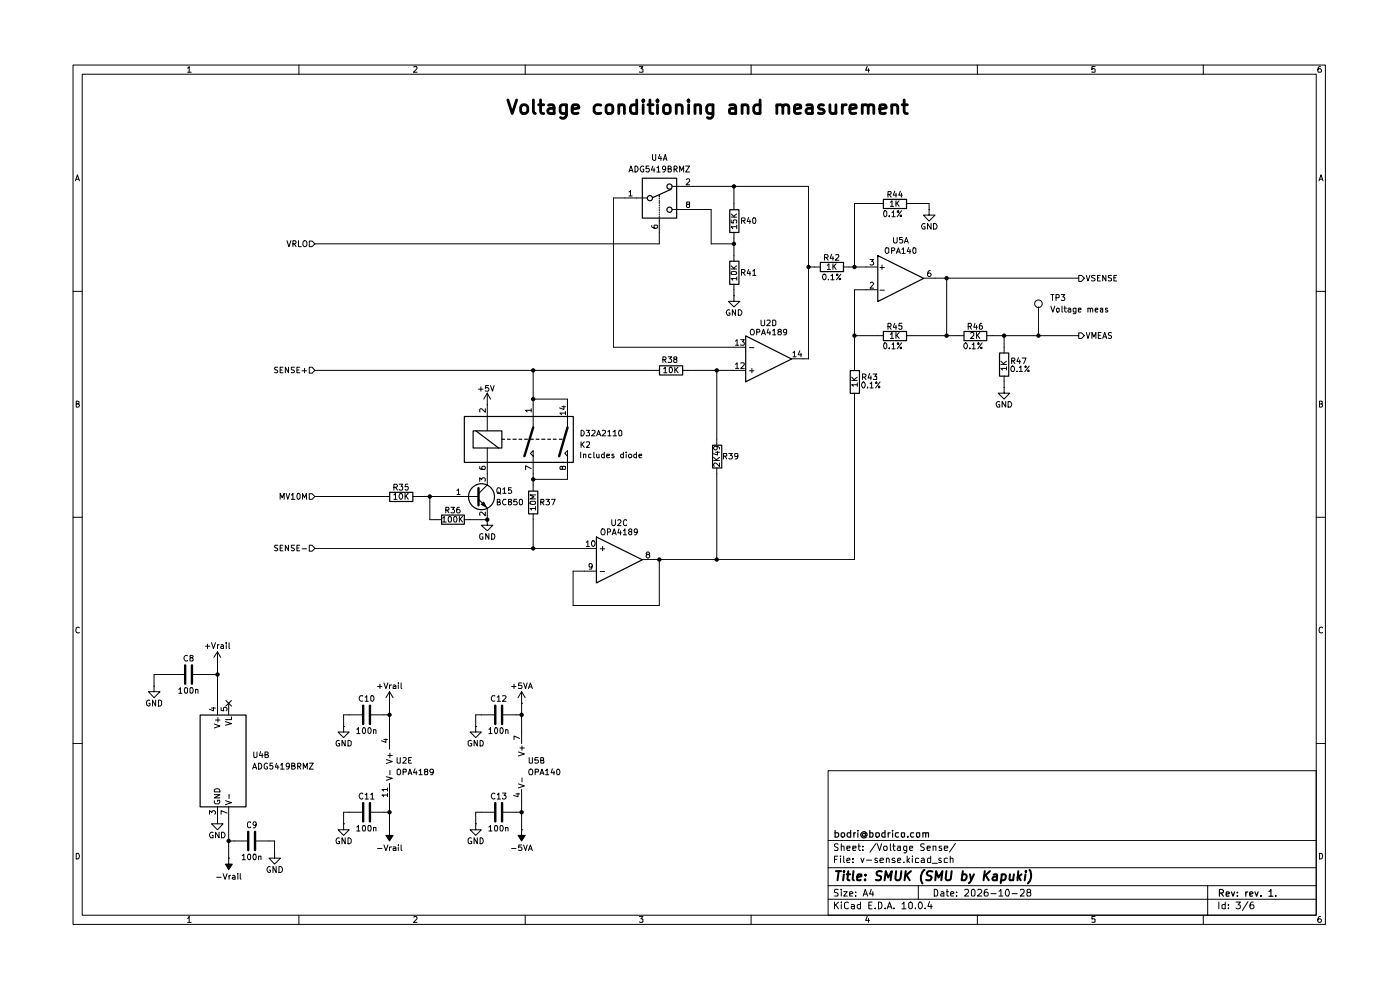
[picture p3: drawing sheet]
<svg xmlns="http://www.w3.org/2000/svg" width="297mm" height="210mm" viewBox="0 0 297 210" stroke-linecap="round" stroke-linejoin="round" font-family="sans-serif">
<g fill="none" stroke="#000" stroke-width=".21">
<path d="M15.5 13.8h265.7v182.3h-265.7zM17.4 15.7h261.8v178.4h-261.8zM39.8 14.5l.3-.4v1.2M39.8 15.3h.8M63.4 13.8v1.9M87.8 14.2l.6-.1 .1 .4-.8 .8h.8M111.4 13.8v1.9M135.6 14.1h.8l-.4 .5 .4 .1v.5h-.8M159.3 13.8v1.9M184 14.1l-.4 .8h.9M184.2 14.6v.7M207.3 13.8v1.9"/>
<path d="M232.3 14.1h-.7v.6l.2-.1 .5 .1-.1 .6-.6-.1M255.3 13.8v1.9M280.2 14.1l-.5 .1a.94 .94 0 0 0 0 1.1h.5l.1-.1v-.4l-.2-.2h-.3l-.2 .2M16 38.4l.4-1.3 .4 1.3M16.2 38h.6M142.6 39.5h4.6M145.6 38.1l.2-.2h.3l.2 .2v.3l-.8 .8h.8M279.8 38.4l.4-1.3 .5 1.3M279.9 38h.6M132.6 42h4.6M133.4 40.7l.4-.3v1.2M133.4 41.6h.7"/>
<path d="M138.3 47.8v.3a.93 .93 0 0 0 1.1 .2v-.5l-.5-.1-.1 .6 .1 .1M139.9 41.5v.2M139.9 42v.2M139.9 42.5v.3M139.9 42.9v.3M139.9 43.4v.3M139.9 43.9v.3M139.9 44.4v.3M139.9 45v.1M139.9 45.4v.2M139.9 45.9v.2M139.9 46.4v2.9"/>
<path d="M142.6 44.4h4.6M145.9 43.3l-.3-.2 .1-.3h.5l.1 .5h-.4a.35 .35 0 0 0-.3 .4 .35 .35 0 0 0 .3 .3l.4-.1v-.5l-.2-.1M155.7 43.2v1.2M155.7 49.3v1.2M155.7 54.2v1.2M183.7 56.6h2.5M184.6 55h.7l-.4 .5 .4 .2-.1 .4h-.6M186.2 43.2h1.2M186.7 56.7h.9M187.1 56.2v.9M192.3 43.2h1.2M195.9 59h2.5"/>
<path d="M197.1 44.4v1.2h-1.2l1.2 1.3 1.3-1.3h-1.3M197.1 44.4h.1M197.4 57.4a.72 .72 0 0 0-.6 .5 .72 .72 0 0 0 .2 .8h.3l.2-.3-.1-.4-.4-.1-.2 .3M15.5 61.8h1.9M155.7 60.3v1.2M183.7 61.5h2.5M184.7 60l.4-.1 .2 .3-.7 .9h.7M186.7 61.5h.9M279.2 61.8h2M16.2 85.7l.6-.1v-.4l-.6-.1v1.3h.4l.2-.5-.3-.2M279.9 85.7l.6-.1v-.4l-.6-.1v1.3l.6-.1 .1-.4-.3-.2M15.5 109.7h1.9"/>
<path d="M279.2 109.7h2M16.8 133.2l-.2-.2a.65 .65 0 0 0-.5 .6 .65 .65 0 0 0 .5 .7l.2-.1M280.6 133.2l-.3-.2a.65 .65 0 0 0-.5 .6 .65 .65 0 0 0 .5 .7l.3-.1M15.5 157.7h1.9M72.9 154.1v1.2h-1.2l1.2 1.2 1.2-1.2h-1.2M72.9 154.1h.1M74.1 151.6h2.7M78.7 151.6h2.7M81.4 156.9h.8M81.9 156.7v.8l-1-.4M82.6 149.2h.1M82.6 146.7l-.7 1.3"/>
<path d="M82.6 146.7l.8 1.3M82.6 146.7v2.5M82.6 155.3v3.6M82.7 159.8v.9M100.9 154.1v1.2h-1.2l1.2 1.2 1.2-1.2h-1.2M100.9 154.1h.1M102.1 151.6h2.7M106.8 151.6h2.7M110 159.5l1.2 .4-1.2 .5M110.2 156.6l-1.2-.5v.8M110.3 158.7h.9M110.7 149.2h.1"/>
<path d="M110.7 146.7l-.8 1.3M110.7 146.7l.7 1.3M110.7 146.7v2.5M110.7 155.3v2.4M110.7 158.2v1M279.2 157.7h2M72.9 174.7v1.3h-1.2l1.2 1.2 1.2-1.2h-1.2M72.9 174.7h.1M74.1 172.3h2.7M78.7 172.3h2.7M82 161.1l1.2 .4-1.2 .5M82 164.8l1.2 .3-1.2 .4"/>
<path d="M82.2 168.7h-1.2l.4 .3M82.2 167.5h-1.2l.4 .3M82.2 167.1v.7M82.2 168.3v.7M82.3 160.3h.9M82.6 176v1.2h.8l-.8 1.2-.7-1.2h.7M82.6 176h.1M82.6 166.2v3.7M82.7 163.4v.9M100.9 174.7v1.3h-1.2l1.2 1.2 1.2-1.2h-1.2M100.9 174.7h.1M102.1 172.3h2.7"/>
<path d="M106.8 172.3h2.7M109.5 168.4h.7M109.9 168.2v.8l-.9-.3M110 166.3l1.2 .4-1.2 .4M110.7 176v1.2h-.8l.8 1.2 .7-1.2h-.7M110.7 176h.1M110.7 167.5v2.4M110.7 165v.9M175.7 163.5h103.5v30.6h-103.5zM175.7 178.3h103.5M177.8 179.1l-.5-.1-.3 .2v.3l.8 .5-.3 .4-.5-.1M178.5 179.6l.5-.1 .1 .9"/>
<path d="M178.5 179v1.4M179.7 179.9l.6-.1v-.3h-.6v.2v.6h.6M180.9 179.9l.7-.1-.1-.3h-.6v.8h.6M182 179.5h.5M182.2 179v1.2l.3 .2M183 179.5v.2M185.8 178.9l-1.2 1.9M186.1 179l.5 1.4 .4-1.4M187.5 179.6l.6-.1v.8a.45 .45 0 0 1-.7-.1zM188.9 179v1.3l.2 .1M189.4 179.5h.5M189.6 179v1.2l.3 .2"/>
<path d="M190.4 179.5h.6v.9M191 179.8h-.4l-.3 .3 .3 .3 .4-.1M193 179.9l.6-.1-.1-.3h-.5v.2v.6h.5M196.1 179.1l-.5-.1-.3 .2v.3l.8 .5-.3 .4-.5-.1M196.7 179.9l.7-.1-.1-.3h-.5l-.1 .2 .1 .6h.5M197.9 179.6l.6-.1v.9M197.9 179.5v.9M199.7 179.5h-.4l-.1 .2 .2 .2 .3 .1v.3h-.5M200.3 179.9l.8-.1-.1-.3h-.6l-.1 .2 .1 .6h.6M202.7 178.9l-1.3 1.9M16.2 181a.66 .66 0 0 1 .6 .4 .66 .66 0 0 1-.2 .8h-.4zM39.8 194.8l.3-.4v1.3"/>
<path d="M39.8 195.7h.8M63.4 194.1v2M87.8 194.6l.4-.2 .3 .4-.8 .9h.8M111.4 194.1v2M135.6 194.4h.8l-.4 .5 .4 .1v.6h-.8M159.3 194.1v2M175.7 190.8h103.5M175.7 187.9h103.5M175.7 184.1h103.5M177 191.3v1.5M177 182.3h.5M177.3 191.9l.6 .9"/>
<path d="M177.7 181.6h-.7v1.4M177.8 188.7h-.7v.6a.53 .53 0 0 1 .6 .2 .53 .53 0 0 1 0 .6h-.7M177.9 191.3l-.9 .9M178.3 181.6v.1M178.3 182v1M178.5 191.3v.2M178.5 188.6v.2M178.5 189.1v1M178.5 191.9v.9M179 189.1h.7l-.7 1h.7M179 181.6v1.2l.2 .2M179.7 182.5l.6-.1-.1-.4-.5 .1v.7v.2h.6"/>
<path d="M180 191.5l-.4-.2-.4 .4v.9l.4 .2 .4-.2M180.3 189.7l.6-.2-.1-.3h-.5v.9h.5M180.6 191.9h.4l.3 .1v.8M180.9 182.9v.1M180.9 182.1v.2M181.3 192.2l-.7 .1v.4h.7M181.5 190v.1M181.5 189.2v.1M182.5 191.9h-.4l-.2 .2v.4l.2 .3 .4-.1M182.5 191.3v1.5M182.6 182l.4 1 .3-1M183 180.3v.1"/>
<path d="M183.1 190.1l.5-1.5 .5 1.5M183.2 189.7h.7M183.8 182.5h1.1M184 194.4l-.4 .8h.9M184.2 194.8v.9M184.3 192h.5M184.8 188.6l-.3 1.1h.8M185 191.3h-.7v1.5h.7M185.2 189.1v1M185.7 192.6v.2M186.1 182.1l-.3-.1-.2 .3 .2 .2 .4 .2-.1 .3h-.5M186.3 191.3l.7 .2v1.1l-.3 .2h-.4z"/>
<path d="M186.7 182.5l.7-.1v-.3l-.5-.1-.2 .3 .1 .7h.6M187.8 192.6v.2M188 182.2l.2-.2 .3 .1 .1 .9M188 182v1M188.2 192.8l.5-1.5 .5 1.5M188.4 192.4h.7M189.7 192.6v.2M189.8 182.1a.36 .36 0 0 0-.6 .2l.7 .4-.1 .3h-.6M190.4 182.5l.7-.1-.2-.4-.4 .1-.1 .7 .1 .2h.5M191.3 191.8l.5-.5v1.5M191.3 192.8h.9M191.8 182.9v.1"/>
<path d="M192.4 180.3h-.6v-.8h.6v1.1l-.3 .3-.3-.1M192.4 181.6v1.4M192.5 182.5l.5 .5M192.8 191.6l.3-.3 .4 .3v.9l-.3 .3-.4-.3zM193 182l-.6 .6M193.5 181.6v.1M193.5 182v1M194.2 192.6v.2M194.8 187.9v2.9M194.9 182.1l-.4-.1-.3 .2v.7l.7 .1M195 191.4l.2-.1a.76 .76 0 0 1 .5 .8 .76 .76 0 0 1-.5 .7 .97 .97 0 0 1-.2-1.4zM195.5 182.1l.4-.1 .2 .3v.7h-.6l-.1-.4 .7-.2"/>
<path d="M196.3 192.6v.2M197.2 191.3l-.4 1h1M197.4 181.6v1.4h-.6v-.8l.2-.2 .4 .1M197.5 191.9v.9M197.8 183.1h1.1M198.2 188.6a.8 .8 0 0 1 .8 .6 .8 .8 0 0 1-.3 .9h-.5zM199.6 189.2l.4-.1 .2 .2v.8h-.6v-.4l.6-.2M199.6 182.1l-.3-.1-.2 .3 .2 .2 .4 .2-.1 .3h-.5M200.7 189.1h.5M200.9 188.6v1.3l.1 .2h.2M201 182.1l-.4-.1-.3 .2v.7l.7 .1M201.6 182.2l.2-.2 .4 .1v.9"/>
<path d="M201.6 181.6v1.4M201.7 189.7l.7-.2-.2-.4h-.4l-.1 .2v.6l.1 .2h.5M202.9 190v.1M202.9 189.2v.1M204.6 188.8l.6-.2 .3 .4-.1 .3-.8 .8h.9M206.2 188.8l.3-.2 .3 .4v.8l-.1 .3h-.5l-.1-.3zM207.3 194.1v2M207.4 188.8l.2-.2h.3l.4 .5-.1 .2-.9 .8h1M209.5 188.6l-.5 .2-.2 1 .2 .3 .5-.1v-.7l-.5-.1-.2 .3M210.2 189.6h1.1M211.9 189.1l.4-.5v1.5M211.9 190.1h.9"/>
<path d="M213.6 188.6a.89 .89 0 0 1 .3 1.5h-.4l-.2-.5 .1-.6zM214.7 189.6h1.1M216.5 188.8l.2-.2 .5 .1 .1 .6-.9 .8h.9M218.1 189.3l-.3-.3 .1-.3h.6l.2 .3-.1 .1-.7 .2-.1 .3 .1 .5h.6l.2-.5-.3-.3M232.3 194.4h-.7v.6h.7v.6h-.7M255.3 194.1v2M256.2 187.9v6.2M258.6 191.3v1.5M259.9 191.9h-.7v.7l.3 .2 .4-.1M259.9 191.3v1.5M260.6 192.6v.2M260.6 191.9v.1"/>
<path d="M262.2 191.3h.9l-.5 .6 .5 .1v.5a.59 .59 0 0 1-.9 .1M264.7 191.3l-1.1 1.8M265.9 191.3l-.6 .2a1.02 1.02 0 0 0 .1 1.3l.5-.1 .1-.2v-.3l-.1-.3h-.6l-.1 .3M279.9 181a.66 .66 0 0 1 .7 .4 .66 .66 0 0 1-.3 .8h-.4zM280.2 194.4a.72 .72 0 0 0-.6 .5 .72 .72 0 0 0 .2 .8l.4-.1a.42 .42 0 0 0 0-.6 .42 .42 0 0 0-.5 0l-.1 .2"/>
</g>
<g fill="none" stroke="#000" stroke-width=".25">
<path d="M136.3 37.8h7.2v8.5h-7.2zM142.4 40.2l-4 1.7M154.8 44.5h2v4.8h-2zM154.8 55.4h2v4.9h-2zM186.2 54.2l9.8 4.9-9.8 4.9zM187.4 42.3h4.9v1.9h-4.9zM177.2 176.7h.6l.1 .6a.52 .52 0 0 1-.7 .2M177.2 176.1v1.5M178.5 176.7h.5l.2 .2v.4l-.3 .3h-.2l-.3-.3zM180.5 176.7h-.6l-.2 .6a.52 .52 0 0 0 .8 .2M180.5 176.1v1.5M181.1 176.7v.9"/>
<path d="M181.5 176.7h-.3l-.1 .2M182 176.1v.1M182 176.7v.9M183.6 176.9l-.3-.2-.2 .1a.36 .36 0 0 0 0 .5 .36 .36 0 0 0 .5 0M183.6 176.7v.6h.3v-.5l-.3-.3h-.6l-.3 .3a.69 .69 0 0 0 .2 .8 .69 .69 0 0 0 .9 0M184.5 176.7h.6l.1 .2-.1 .6h-.6M184.5 176.1v1.5M185.8 176.7h.6l.2 .6a.45 .45 0 0 1-.8 .1zM187.7 176.7h-.5l-.1 .2v.4l.2 .3 .4-.1M187.7 176.1v1.5M188.4 176.7v.9M188.8 176.7h-.2l-.2 .2"/>
<path d="M189.4 176.1v.1M189.4 176.7v.9M190.6 176.7h-.5l-.2 .2v.4l.3 .3 .4-.1M191.2 176.7h.7l-.1 .8-.3 .1-.3-.2zM192.6 177.4v.2M193.8 176.7h-.5l-.1 .2v.4l.2 .3 .4-.1M194.4 176.7h.7l-.1 .8-.3 .1-.3-.2zM195.8 176.7h.5l.1 .9M195.8 176.7v.9M196.4 176.8l.1-.1h.5v.9M258.7 189.4h.8v-.5l-.2-.2h-.6v1.4M259 189.4l.5 .7"/>
<path d="M260.1 189.7l.7-.2-.1-.2h-.6v.7h.6M261.2 189.2l.4 .9 .3-.9M262.5 190v.1M262.5 189.3v.1M264.3 189.2v.9M264.7 189.2l-.4 .2M265.1 189.7l.7-.2-.1-.2h-.6v.7h.6M266.2 189.2l.4 .9 .3-.9M267.5 190v.1M269.2 189.1l.4-.4v1.4M269.2 190.1h.8M270.6 190v.1"/>
<circle cx="142" cy="39.6" r=".55"/>
<circle cx="137.9" cy="42" r=".55"/>
<circle cx="142" cy="44.5" r=".55"/>
</g>
<g fill="none" stroke="#000" stroke-width=".42">
<path d="M177.3 184.8h1.1M177.9 184.8l-.2 1.9M179 185.5l-.1 1.2M179.1 184.8l-.2 .1 .1 .1 .1-.2-.1 .2M179.6 185.5h.8M180 184.8l-.2 1.7 .4 .2M181.1 184.8l-.2 1.7 .2 .2M181.8 186.1l.9-.2v-.4h-.5l-.3 .2-.1 .9h.8M183.5 186.6v.1M183.6 185.5v.2M187.1 184.9a.79 .79 0 0 0-1.1 .2l.1 .5 .7 .3 .1 .4-.1 .3-.3 .1-.7-.1M187.7 186.7l.2-1.9 .5 1.3 .8-1.3-.3 1.9"/>
<path d="M190.1 184.8l-.2 1.5 .4 .4a.63 .63 0 0 0 .7-.4l.2-1.5M192.1 184.8l-.2 1.9M192.3 185.6l.7 1.1M193.2 184.8l-1.2 1.1M196.1 184.5a2.33 2.33 0 0 0-.5 2.8l.1 .1M197.8 184.9a.86 .86 0 0 0-1.2 .2l.1 .4 .8 .4 .2 .2-.2 .5-.3 .1-.7-.1M198.4 186.7l.2-1.9 .5 1.3 .8-1.3-.2 1.9M200.8 184.8l-.2 1.5 .4 .4 .6-.1 .3-1.8M204.2 185.5a.6 .6 0 0 1 .9 .3l-.1 .5a.62 .62 0 0 1-.9 .3M204.3 184.8l-.3 1.9M205.8 185.5l.2 1.2M206.6 185.5l-.6 1.2-.5 .6"/>
<path d="M208.9 184.8l-.2 1.9M209.1 185.6l.7 1.1M210 184.8l-1.2 1.1M210.8 185.5h.7v1.2M211.5 185.9l-.8 .2-.2 .4 .3 .2 .7-.1M212.5 185.5a.6 .6 0 0 1 .9 .3l-.2 .8-.3 .1-.5-.1M212.6 185.5l-.3 1.8M214.2 185.5v1.1l.5 .1 .2-.1M215.1 185.5l-.2 1.2M216 184.8l-.1 1.9M216.1 186l.4 .7M216.7 185.5l-.8 .6"/>
<path d="M217.5 185.5l-.1 1.2M217.6 184.8v.2M218.4 184.5a2.24 2.24 0 0 1-.3 2.9"/>
</g>
<path d="M82.6 176v1.2h.8l-.8 1.2-.7-1.2h.7zM110.7 176v1.2h.7l-.7 1.2-.8-1.2h.8z" fill="#000"/>
<path d="M77 149.7v3.9M78.5 149.7v3.9M105.1 149.7v3.9M106.5 149.7v3.9M77 170.3v3.9M78.5 170.3v3.9M105.1 170.3v3.9M106.5 170.3v3.9" fill="none" stroke="#000" stroke-width=".51"/>
<path d="M65.6 51.1h.6l.6 .6-.6 .6h-.6z" fill="#fff"/>
<g fill="none" stroke="#000" stroke-width=".21">
<path d="M60.9 51.1l.4 1.2 .4-1.2M62.1 51.7l.6-.1v-.5h-.6v1.2M62.4 51.7l.4 .6M63.3 51.1v1.2h.6M64.3 51.2l.3-.1 .4 .1 .1 .7-.3 .4-.5-.1zM65.6 51.1h.6l.6 .6-.6 .6h-.6zM172.8 56.6h1.2M178.9 56.6h1.2M181.3 77.3v1.3M186.2 71.2h1.2M192.3 71.2h1.2M181.3 83.4v1.3"/>
<path d="M124 116.3h2.5M124.4 115.1l.3-.4v1.2M124.4 115.9h.6M125.6 114.7a.61 .61 0 0 1 .7 .5 .61 .61 0 0 1-.4 .7 .75 .75 0 0 1-.3-1.2zM127.3 116.4h1M127.8 115.9v.9M136.2 118.7h2.5M137.3 117.6l-.2-.3 .2-.2h.3l.2 .3-.7 .5v.2l.2 .3h.3l.2-.3v-.2l-.2-.3M124 121.2h2.5M125.6 120.1l-.2 .2-.4-.1v-.6l.4-.1 .2 .3-.1 .8-.5 .1M127.3 121.2h1"/>
</g>
<path d="M174 55.7h4.9v1.9h-4.9zM180.4 78.6h1.9v4.8h-1.9zM187.4 70.3h4.9v2h-4.9zM126.5 113.9l9.8 4.8-9.8 5z" fill="none" stroke="#000" stroke-width=".25"/>
<path d="M228.9 70.6h.5l.6 .6-.6 .6h-.5z" fill="#fff"/>
<path d="M228.9 70.6h.5l.6 .6-.6 .6h-.5zM230.5 70.5l.3 1.3 .4-1.3M231.6 71.8v-1.3l.5 1 .4-1v1.3M233 71.1h.4M233.6 70.5h-.6v1.3h.6M233.9 71.8l.5-1.3 .4 1.3M234.1 71.5h.6M235.8 70.6l-.4-.1-.3 .3 .1 .3 .6 .2v.3l-.2 .2-.5-.1" fill="none" stroke="#000" stroke-width=".21"/>
<path d="M228.9 58.4h.5l.6 .6-.6 .7h-.5z" fill="#fff"/>
<g fill="none" stroke="#000" stroke-width=".21">
<path d="M228.9 58.4h.5l.6 .6-.6 .7h-.5zM230.5 58.4l.3 1.2 .4-1.2M232.3 58.4h-.6l-.1 .2 .1 .3 .5 .2v.4h-.6M232.8 58.9h.4M233.4 58.4h-.6v1.2h.6M234.6 58.4v1.2l-.7-1.2v1.2M235.8 58.4h-.6l-.1 .2 .1 .3 .6 .2v.4h-.7M236.3 58.9h.4M236.9 58.4h-.6v1.2h.6M138.7 78.6h1.2M144.8 78.6h1.2M155.7 62.7v1.2h1.3l-1.3 1.2-1.2-1.2h1.2"/>
<path d="M155.7 62.7h.1M155.7 78.6h2.5M155.7 73.7h2.5M156 77.3l.4-.3v1.1M156 72.4l.4-.4v1.2M156 78.1h.7M156 73.2h.7M157.1 77h.6l.2 .1-.1 .4-.7 .6h.8M157.1 72h.8l-.4 .5 .4 .2v.4l-.2 .1-.6-.1M159 78.7h.9M159 73.7h.9M159.5 78.1v1"/>
<path d="M167.9 76.1h2.4M168.2 74.8l.4-.3v1.2M168.2 75.7h.7M169.7 74.4l-.4 .9h.8M169.9 74.9v.8M203.2 71.2h1.3M209.3 71.2h1.3M213 73.7v1.1M213 79.8v1.1M220.3 65.1v2.5M101.8 99v.4l.2 .2h.9v-.6h-.6l-.1 .4 .2 .2M103 86.7v.8l-.9-.8-.3 .2 .1 .5"/>
<path d="M103.4 85.8h.1M103.4 83.4l-.8 1.3M103.4 83.4l.7 1.3M103.4 83.4v8M103.4 95v7.9l-1.9 1.8M112.7 87h-1.2l.3 .4M112.7 99.4l-1.2-.6v.8M112.7 86.7v.7M113.1 96.8l-.6-.6 .6-.6v4.9M113.1 85.8v4.9M119.2 86.3h.8M119.3 99.1l.2-.2 .5 .1-.1 .6h-.4l-.2-.2v-.4h-.4v.6h.3l.1-.2"/>
<path d="M119.6 86.1v.8l-.9-.4M120 87.6h-1.2l.3 .4M120 87.3v.7M120.4 96.8l-.6-.6 .6-.6v4.9M120.4 85.8v4.9M152.1 93.1v1.3M152.1 99.2v1.3M213 82.2v1.2h1.2l-1.2 1.3-1.3-1.3h1.3M213 82.2h.1M81.4 105.3h1.2M87.5 105.3h1.2M92.4 110.2h1.2"/>
<path d="M96 105.3h5.5M96.9 104.1l.4-.4v1.2M96.9 104.9h.7M98.5 110.2h1.2M101.5 105.9l1.9 1.9v2.4M101.8 102.1v-.8l.4 .5 .1-.4h.6v.7M102.6 106.5l.5 1-1-.5zM103 108.6v.8l-.9-.8-.3 .2 .1 .5M103.4 110.2v1.2h1.2l-1.2 1.2-1.3-1.2h1.3M103.4 110.2h.1M113.1 102.9v1.2M113.1 109v1.2"/>
<circle cx="220.3" cy="64.4" r=".8"/>
</g>
<g fill="none" stroke="#000" stroke-width=".25">
<path d="M139.9 77.6h4.9v1.9h-4.9zM158.2 71.2l9.7 5-9.7 4.8zM204.5 70.3h4.8v2h-4.8zM212 74.9h2v4.9h-2zM98.5 88.3h23.1v9.8h-23.1zM100.4 91.4h6.1v3.6h-6.1zM101 91.4l4.8 3.6M106.5 93.2h.6M107.7 93.2h.5M108.8 93.2h.7M110.1 93.2h.6M111.3 93.2h.6"/>
<path d="M112.6 93.2h.6M113.7 93.2h.6M114.9 93.2h.7M116.2 93.2h.6M117.4 93.2h.6M118.7 93.2h.5M151.2 94.4h1.9v4.9h-1.9zM82.7 104.4h4.9v2h-4.9zM93.7 109.3h4.8v1.9h-4.8zM112.1 104.2h2v4.8h-2z"/>
<circle cx="102.1" cy="105.4" r="2.75"/>
</g>
<path d="M113.1 90.7l-1.9 6.1M120.4 90.7l-1.8 6.1M101.5 103.5v3.7" fill="none" stroke="#000" stroke-width=".51"/>
<path d="M102.1 107l.5-.5 .5 1z" fill="#000"/>
<path d="M65.6 115.7h.6l.6 .6-.6 .6h-.6z" fill="#fff"/>
<path d="M58.9 115.7h-.6a.47 .47 0 0 0 .1 .4 .47 .47 0 0 0 .4 .2v.5h-.6M59.4 116.2h.5M60 115.7h-.6v1.1h.6M61.2 115.7v1.1l-.7-1.1v1.1M62.5 115.7h-.7v.4l.7 .4-.3 .3h-.4M63 116.2h.4M63.6 115.7h-.6v1.1h.6M64.1 116.4h.9M65.6 115.7h.6l.6 .6-.6 .6h-.6z" fill="none" stroke="#000" stroke-width=".21"/>
<path d="M65.6 77.9h.6l.6 .7-.6 .6h-.6z" fill="#fff"/>
<path d="M58.9 77.9h-.6a.47 .47 0 0 0 .1 .5 .47 .47 0 0 0 .4 .2v.4h-.6M59.4 78.5h.5M60 77.9h-.6v1.2h.6M61.2 77.9v1.2l-.7-1.2v1.2M62.5 77.9l-.7 .1v.3l.7 .4-.3 .4-.4-.1M63 78.5h.4M63.6 77.9h-.6v1.2h.6M64.1 78.7h.9M64.6 78.1v1M65.6 77.9h.6l.6 .7-.6 .6h-.6z" fill="none" stroke="#000" stroke-width=".21"/>
<path d="M65.6 104.7h.6l.6 .6-.6 .6h-.6z" fill="#fff"/>
<g fill="none" stroke="#000" stroke-width=".21">
<path d="M133.4 36.5l.5-1.3 .4 1.3M133.6 36.1h.5M134.7 35.2a.64 .64 0 0 1 .7 .7 .64 .64 0 0 1-.7 .6zM136.6 35.3l-.2-.1a.64 .64 0 0 0-.6 .7 .64 .64 0 0 0 .6 .6l.2-.1v-.5h-.2M137.7 35.2h-.6v.6l.6-.1v.2v.5l-.5 .1-.1-.2M138.4 32.8v1l.3 .2 .4-.1v-1.1M138.5 35.2l-.3 .9h.7M138.8 35.6v.9M139.4 35.6h.1l.2-.4v1.3M139.4 36.5h.6M140 32.8l-.3 .8h.7M140.2 33.2v.8"/>
<path d="M140.7 34l.4-1.2 .4 1.2M140.8 33.7h.6M141.2 35.7a.35 .35 0 0 1-.3 .3 .35 .35 0 0 1-.4-.3l.1-.4 .4-.1a.72 .72 0 0 1 .2 .8 .72 .72 0 0 1-.6 .5M141.7 35.8l.6-.1 .1-.2-.2-.3h-.5v1.3h.5l.2-.2v-.4l-.2-.1M143 35.9h.4l.3-.3-.3-.4h-.4v1.3M143.3 35.9l.4 .6M144.2 36.5v-1.3l.4 .9 .4-.9v1.3M145.5 35.2h.8l-.8 1.3h.8M147.2 39.5h24.3v36.6h-1.2M155.7 39.5v3.7M132.6 42h-2.5v31.7h25.6M139.9 49.3v2.4h-73.1"/>
<path d="M147.2 44.4h3.7v7.3h4.8M155.1 46.6v.6l.5 .1v-.7h.6v.7M155.1 57.7l.4-.1 .7 .1 .1 .3-.3 .2h-.7l-.2-.1zM155.1 46.1h1.2M155.1 45.4l.7 .7M155.1 57.1h1.2M155.1 56.4l.7 .7M155.7 50.5v3.7M156.3 48.1h-1.2l.3 .4M156.3 59.1h-1.2l.3 .3M156.3 47.7v.8M156.3 58.8v.6"/>
<path d="M156.3 45.4l-.7 .5M156.3 56.4l-.7 .5M157.3 46.8h.6l.2-.4-.2-.2h-.6v1.2M157.3 57.8h.5l.3-.4-.3-.3h-.5v1.3M157.6 46.8l.5 .6M157.6 57.8l.5 .6M158.8 46.1l-.3 .9h.8M158.8 57.1l-.3 .9h.8M159.1 46.6v.8M159.1 57.6v.8M159.7 46.4l.1-.2h.4a.86 .86 0 0 1-.1 1.2l-.4-.2zM159.7 57.5l.3-.4v1.3"/>
<path d="M159.7 58.4h.7M171.5 56.6h1.3M174.7 58.2h.1a.62 .62 0 0 1 .5 .6 .62 .62 0 0 1-.5 .5 .84 .84 0 0 1-.1-1.1zM174.9 54.6h.6l.2-.2-.1-.3-.7-.1v1.2M175.3 54.6l.4 .6M175.5 56.3l.3-.3v1.1M175.5 57.1h.7M175.8 59.3h.1M176.3 58.5l.3-.3v1.1M176.3 59.3h.7M176.4 53.9l-.3 .9h.8M176.7 54.4v.8"/>
<path d="M176.7 56v1.1M176.9 56.5l.5 .6M177.3 54.1l.6-.1 .1 .4-.8 .8h.8M177.4 56l-.7 .6M177.5 58.2h.2l.1 .1-.2 .2-.1-.1zM178 59.2l.1-.2 .3 .2-.3 .1zM178.4 58.2l-.9 1.1M180.1 56.6h3.6M186.2 43.2h-4.9v13.4M187.7 44.7l.4 .3v.7l-.2 .3a.75 .75 0 0 1-.2-1.3zM188 52.6h.4l.1 .1v.9l-.5 .2a.86 .86 0 0 1 0-1.2zM188.4 41.2l.6-.1v-.5h-.6v1.2"/>
<path d="M188.6 45.8v.2M188.6 41.2l.5 .6M188.9 42.9l.3-.3v1.2M188.9 43.8h.7M189.1 53.2l.6-.1 .1-.4-.1-.1h-.6v1.2M189.2 45.1l.4-.4v1.3M189.2 46h.7M189.6 50.4v.9l.2 .3 .4-.1 .1-.2v-.9M189.8 40.6l-.3 .8h.7M190.1 41v.8M190.1 42.6v1.2M190.2 53.8l.4-1.2 .4 1.2"/>
<path d="M190.2 43.1l.6 .7M190.2 53.4h.6M190.5 44.7l.2 .1v.2l-.2 .1-.2-.1zM190.8 42.6l-.7 .7M191 45.6h.3v.3l-.2 .1-.2-.2zM191 40.6l-.3 .8h.7M191.3 44.7l-1 1.3M191.3 41v.8M191.3 52.9l.4-.3v1.2M191.3 53.8h.7M191.4 50.4h-.6v.5l.5-.1 .2 .3-.1 .4h-.6M191.9 51.6l.4-1.2 .4 1.2"/>
<path d="M192 51.2h.5M192.8 52.5l-.4 .8h.8M193 52.9v.9M193.5 43.2h3.6v1.2M193.7 52.7l.4-.1 .2 .1v.8l-.2 .3-.4-.1zM196.3 47.5l-.2-.1a.66 .66 0 0 0-.6 .5 .66 .66 0 0 0 .2 .7h.6v-.5h-.3M197.5 47.4v1.2l-.7-1.2v1.2M198 47.4a.66 .66 0 0 1 .8 .4 .66 .66 0 0 1-.3 .8h-.5zM198.4 59h30.5M200.8 59v12.2M66.8 78.6h71.9M113.1 78.6v7.2"/>
<path d="M140.6 76.3h.6v-.5l-.6-.1v1.2M140.8 78.2l.3-.3v1.2M140.8 79.1h.7M140.9 76.3l.4 .6M141.7 75.7h.8l-.4 .4 .4 .3v.3l-.2 .2-.6-.1M142.1 78l.4-.1a.72 .72 0 0 1-.3 1.2l-.2-.3zM143.2 76.2l-.3-.3 .1-.1h.6v.3l-.6 .2v.6l.6-.1v-.5l-.2-.1M143.2 77.9v1.2M143.3 78.4l.5 .7M143.8 77.9l-.6 .7M146 78.6h9.7M152.1 78.6v14.5"/>
<path d="M154.8 65.8a.59 .59 0 0 0-.7 .3 .59 .59 0 0 0 .2 .8l.6-.1v-.4h-.3M155.7 61.5v1.2M156 65.7v1.2l-.6-1.2v1.2M156.6 65.7a.66 .66 0 0 1 .8 .4 .66 .66 0 0 1-.3 .8h-.5zM159.3 70l.2-.2 .4 .2 .1 .6-.2 .4h-.5l-.1-.4zM160.5 70.4h.6v-.5l-.6-.1v1.2M161.5 67.9v.9l.1 .3h.4l.2-.3v-.9M161.5 71l.5-1.2 .4 1.2M161.7 70.7h.5M162.7 68l.6-.1 .1 .3-.8 .9h.8M163 69.8l-.3 .8h.8M163.3 70.3v.7"/>
<path d="M163.9 70.2l.4-.4v1.2M163.9 67.9h.5l.2 .3v.6l-.2 .3h-.5zM163.9 71h.7M165.3 70.4l-.3-.3 .3-.3 .4 .1v.4a.48 .48 0 0 0-.5 .2 .48 .48 0 0 0 0 .5l.5-.1 .1-.3-.3-.2M166.9 70.4l-.4 .2-.3-.2v-.3a.42 .42 0 0 1 .7-.2v.9l-.3 .2h-.3M181.3 71.2h4.9M183.7 61.5h-2.4v15.8M184.5 79.2l-.4 1h.8M184.7 79.8v.7M185.2 79.3h.8l-.4 .5h.3l.1 .2-.1 .5-.7-.1M187.7 72.7l.4 .3v.7l-.2 .3a.75 .75 0 0 1-.2-1.3zM188.4 69.3l.6-.1v-.5l-.6-.1v1.2"/>
<path d="M188.6 73.8v.2M188.6 69.3l.5 .5M188.9 70.9l.3-.4v1.3M188.9 71.8h.7M189.2 73.1l.4-.4v1.3M189.2 74h.7M189.8 68.6l-.3 .8h.7M190.1 69v.8M190.1 70.5v1.3M190.2 71.1l.6 .7M190.5 72.7l.2 .1v.3h-.3l-.1-.2zM190.8 70.5l-.7 .8"/>
<path d="M191 73.7h.3v.2l-.2 .1-.2-.2zM191.3 72.7l-1 1.3M191.3 68.6h-.5l-.1 .6h.6v.5l-.1 .1h-.4l-.1-.1M193.5 71.2h9.7M204.8 72.7a.68 .68 0 0 1 .4 .7 .68 .68 0 0 1-.4 .6 .75 .75 0 0 1 0-1.3zM205.4 69.3l.7-.1v-.5l-.2-.1h-.5v1.2M205.7 73.8v.2M205.7 69.3l.4 .5M205.9 70.7l.2-.2h.3l.2 .2v.4l-.7 .7h.7M206.2 73.1l.4-.4v1.3M206.2 74h.7M206.8 68.6l-.2 .8h.7"/>
<path d="M207.2 69v.8M207.2 70.5v1.3M207.3 71.1l.6 .7M207.4 72.8l.2-.1 .2 .2-.1 .2h-.3zM207.9 70.5l-.7 .8M208 73.7h.3l.1 .1-.2 .2-.2-.1zM208.3 68.6l-.4 .1-.1 .2v.8l.4 .1 .2-.2v-.4l-.2-.1-.4 .1v.1M208.4 72.7l-1 1.3M210.6 71.2h18.3M212.3 77.3h1.2M212.3 76.6l.7 .7M213 71.2v2.5"/>
<path d="M213.5 78.1h-1.2l.4 .4M213.5 77.8v.7M213.5 76.6l-.7 .5M214.6 77.7l.3-.1a.84 .84 0 0 1 .2 1.2h-.4a.78 .78 0 0 1-.1-1.1zM214.6 76.5h.5l.2-.4-.2-.2h-.5v1.2M214.9 76.5l.4 .6M215.7 78.7v.1M216.1 75.9l-.4 .8h.8M216.2 78l.4-.4v1.2M216.2 78.8h.7M216.3 76.4v.7M216.8 75.9h.9l-.5 1.2"/>
<path d="M217.4 77.7l.2-.1 .2 .2-.2 .2zM218 78.6l.2-.1 .2 .2-.1 .1h-.3zM218.4 77.6l-1 1.2M220.3 67.6v3.6M222.9 64.9l.4 1.3 .5-1.3M222.9 62.5h.7M223.3 62.5v1.3M224 63.2l.7-.1v-.4l-.2-.2h-.5v1.3M224.2 65.4h.5v.6l-.2 .2-.4-.2zM225.1 62.5h.8l-.4 .5 .4 .2-.1 .5h-.7M225.3 64.9v1.2l.2 .1M225.7 65.4h.5"/>
<path d="M225.9 64.9v1.1l.3 .2M226.6 65.4h.4l.2 .1v.7M227.2 65.6l-.6 .2v.3h.6M228.3 65.4v1l-.2 .1h-.4M228.3 65.4h-.6v.6l.1 .2 .5-.1M228.8 65.8l.6-.2-.2-.2h-.4v.7h.5M230.8 65.4h.3l.2 .1v.7M230.8 65.4v.8M231.3 65.5l.2-.1 .3 .1v.7M232.3 65.8l.6-.2-.2-.2-.4 .1v.5l.2 .2 .3-.1M233.4 65.4h.5v.8M233.9 65.6l-.5 .2v.3h.5"/>
<path d="M234.9 65.4h-.4v.3l.4 .1 .1 .2-.1 .2-.4-.1M101.5 82.5h.9M102 82v1M103.6 81.8h-.6v.6l.5-.2 .2 .3-.1 .4h-.6M104.1 81.8l.4 1.2 .3-1.2M113.1 84.7h7.3v1.1M123.2 95.9v1.2M123.3 91.3a.66 .66 0 0 1 .6 .4 .66 .66 0 0 1-.2 .8h-.4zM123.3 93.7v1.2M123.4 94.2l.5 .7M123.8 96.4l.5-.1v.8M123.8 96.3v.8"/>
<path d="M123.9 93.7l-.6 .7M124.4 91.3h.6l-.3 .5 .3 .1v.5h-.6M124.4 93.8h.6v.4l-.6 .7h.6M125.4 96.3l-.5 .1v.6h.5M125.6 91.4h.6v.4l-.7 .7h.7M126 95.9v1.1l.2 .1M126.6 96.3v.6l.1 .2 .4-.1M126.6 92.5l.4-1.2 .4 1.2M126.7 92.1h.6M127.1 96.3v.8M127.8 91.4h.6v.4l-.7 .7h.7M128.2 96.3h-.4l-.2 .2 .1 .5h.5"/>
<path d="M128.2 95.9v1.2M128.7 96.7l.6-.1v-.3h-.5l-.1 .2 .1 .5h.5M128.9 91.6l.4-.3v1.2M128.9 92.5h.7M130 91.6l.5-.3v1.2M130 92.5h.8M130.2 96.3h-.3l-.1 .2 .5 .4-.2 .2-.3-.1M131.3 91.4l.4-.1 .2 .2v.8l-.2 .2-.4-.1zM132.2 96.3h-.4l-.1 .2v.5h.5M132.2 95.9v1.2M132.8 95.9v.1M132.8 96.3v.8"/>
<path d="M133.3 96.5l.2-.2h.4l.1 .2-.1 .5h-.5zM135 96.3h-.4l-.2 .2 .1 .5h.5M135 95.9v1.2M135.5 96.7l.6-.1v-.3h-.5l-.1 .2v.4l.2 .2 .4-.1M151.4 97.7h1.3M151.4 97l.7 .7M151.8 95.9h.9M152 94.7l.1 .1v.4l-.1 .2h-.4l-.2-.2v-.3l.2-.2 .9 .1 .2 .4M152.2 95.8v.7l-.8-.2M152.7 98.2v.8l-1-.8-.3 .3 .2 .4M152.7 97l-.7 .5M153.5 96.8l.7-.1v-.4l-.7-.1v1.2"/>
<path d="M153.8 96.8l.4 .6M154.6 96.2h.8l-.5 .4 .5 .3-.1 .4h-.7M156.5 96.7l-.1 .2-.5-.1v-.5l.5-.1a.94 .94 0 0 1 0 1.1l-.4 .1M180.7 80.7h1.2M180.7 80l.7 .7M181.3 84.7v34h-42.6M181.9 81.6h-1.2l.3 .4M181.9 81.2v.8M181.9 80l-.7 .5M183 81.1a.61 .61 0 0 1 .6 .5 .61 .61 0 0 1-.4 .7 .71 .71 0 0 1-.2-1.2zM183 80h.5l.2-.2-.1-.4-.6-.1v1.2M183.3 80l.4 .5"/>
<path d="M184.1 82.1v.2M184.6 81.4l.3-.4v1.3M184.6 82.3h.6M185.8 81.1l.1-.1 .2 .2-.1 .2h-.2zM186.3 82l.2-.1 .2 .2-.2 .2-.2-.1zM186.7 81l-.9 1.3M212.1 85.3l-.2-.1a.66 .66 0 0 0-.6 .4 .66 .66 0 0 0 .3 .8h.5v-.6h-.3M213 80.9v1.3M213.4 85.2v1.2l-.8-1.2v1.2M213.9 85.2a.66 .66 0 0 1 .7 .4 .66 .66 0 0 1-.2 .8h-.5zM59.4 105.9v-1.3l.5 1 .4-1v1.3M60.7 104.6l.3 1.3 .5-1.3"/>
<path d="M61.8 105h.2l.1-.4v1.3M61.8 105.9h.8M63.2 104.6l.5 .3v.8l-.3 .2a.75 .75 0 0 1-.2-1.3zM64.2 105.9v-1.3l.4 1 .4-1v1.3M65.6 104.7h.6l.6 .6-.6 .6h-.6zM66.8 105.3h14.6M66.8 116.3h57.2M83.6 105l.3-.4v1.3M83.6 103.4h.5l.2-.4-.2-.3h-.5v1.3M83.6 105.9h.6M83.9 103.4l.4 .6M84.7 102.7h.7l-.3 .5 .3 .1v.5l-.1 .2h-.5l-.1-.2"/>
<path d="M84.8 104.7a.61 .61 0 0 1 .7 .5 .61 .61 0 0 1-.4 .7 .71 .71 0 0 1-.3-1.2zM85.9 104.6v1.3M86.1 105.2l.5 .7M86.5 102.7h-.5l-.1 .6 .6-.1v.7l-.4 .1-.2-.2M86.6 104.6l-.7 .8M88.7 105.3h7.3M91.2 105.3v4.9h1.2M93.9 109.9l.3-.3v1.1M93.9 110.7h.8M94.6 108.2h.6v-.6h-.6v1.2M94.8 108.2l.4 .6M95.2 109.6h.3l.3 .2v.7l-.2 .2h-.4z"/>
<path d="M95.7 107.6h.7l-.4 .4 .4 .3-.1 .4h-.6M96.3 109.6h.4a.86 .86 0 0 1 .1 1.1h-.4l-.1-.2zM97.4 107.6l-.4 .1-.1 .8 .1 .3 .5-.1 .1-.4-.2-.3h-.3l-.2 .3M97.4 109.6v1.1M97.6 110.1l.5 .6M98.1 109.6l-.7 .6M99.7 110.2h3.7M102.4 113.3a.45 .45 0 0 0-.6 .2v.6l.1 .3h.5v-.5h-.1M103.7 113.2v1.2l-.7-1.2v1.2M104.3 113.2a.66 .66 0 0 1 .7 .4 .66 .66 0 0 1-.3 .8h-.4zM105.5 106.5l.5-.1v-.5h-.5v1.2l.6-.1 .1-.3-.4-.2M105.5 103.6l.2-.1 .5 .1v.9l-.2 .1h-.4l-.2-.4z"/>
<path d="M105.7 104.4l.6 .4M106.7 103.8l.3-.3v1.1M106.7 104.6h.7M107.4 106l-.6-.1a.61 .61 0 0 0-.2 .8 .61 .61 0 0 0 .8 .3M108 106.4l-.1-.1v-.4h.5l.1 .2-.2 .3-.4 .1v.5l.1 .1 .5-.1v-.2l-.2-.4M108.5 103.5h-.6v.6l.4-.2 .2 .2v.4l-.1 .1h-.5M109.6 105.9h-.6v.6l.1-.2h.4l.2 .3-.1 .4h-.6M110.2 106l.5-.1 .1 .2v.7a.35 .35 0 0 1-.4 .3 .35 .35 0 0 1-.3-.4zM112.5 106.4l1-.1 .1 .2v.3a.86 .86 0 0 1-1.2 0zM113.1 100.5v2.4M113.1 110.2v6.1M113.6 107.9h-1.2l.4 .3"/>
<path d="M113.6 105h-1.2l.9 .4-.9 .4h1.2M113.6 107.4v.8M114.7 106.5h.6v-.6h-.6v1.2M115 106.5l.4 .6M115.8 105.9h.8l-.4 .4 .4 .3-.1 .4h-.7M117 105.9h.8l-.5 1.2M120.4 100.5v1.2h-7.3M127.8 112.2h.2a.73 .73 0 0 1 0 1.3h-.2a.86 .86 0 0 1 0-1.3zM128.9 112.9l.6-.1v-.5l-.6-.1v1.3M129.8 110.2v1l.2 .3h.3l.3-.3v-1M129.9 113.5l.4-1.3 .4 1.3M130 113.1h.6"/>
<path d="M131.1 110.4l.4-.2 .2 .5-.7 .8h.7M131.3 112.2l-.2 .8h.7M131.7 112.6v.9M132.2 112.6l.4-.4v1.3M132.2 113.5h.7M132.9 110.4v-.1a.42 .42 0 0 0-.7 .3l.1 .7 .3 .2 .3-.2M133.6 112.8l-.3-.4 .3-.2h.3l.1 .4-.7 .3v.3l.3 .3 .4-.2v-.4l-.1-.1M135.2 112.8l-.1 .1h-.5l-.1-.1 .1-.5 .4-.1 .1 .1a.85 .85 0 0 1-.2 1.2h-.3M139.9 118.7v9.7h-18.3v-7.2h2.4M152.1 100.5v18.2M39.8 139.1a.61 .61 0 0 0-.8 .3 .61 .61 0 0 0 .3 .8l.5-.1M40.5 139.5l-.2-.1v-.3h.6v.3l-.6 .3 .1 .5h.5l.1-.4-.3-.3"/>
<path d="M43.6 137.1h.9M44 136.6v1M44.9 136.3l.4 1.3 .4-1.3M46.1 136.7v.9M46.1 138.3v13.3M46.1 138.3l-.7 1.1M46.1 138.3l.7 1.1M46.5 136.7l-.4 .3M46.9 136.8l.3-.1 .2 .2v.7M47.4 137.1h-.4l-.2 .1 .2 .4 .4-.1M48 136.3v.2M48 136.7v.9"/>
<path d="M48.6 136.3v1.2l.2 .1M31.7 148.6v-.1a.64 .64 0 0 0-.6 .6 .64 .64 0 0 0 .5 .7l.2-.2v-.4h-.2M32.7 145.5v1.2h-1.2l1.2 1.3 1.2-1.3h-1.2M32.7 145.5h.1M33 148.5v1.3l-.7-1.3v1.3M33.6 148.5l.5 .1 .2 .2v.6l-.4 .4h-.3zM37.9 146.2l.4-.3v1.2M37.9 147.1h.7M39 143.1h-6.3v2.4M39.3 145.9h.3l.2 .1v.8l-.4 .3a.91 .91 0 0 1-.1-1.2zM40.3 146l.2-.1 .4 .1v1h-.5zM41 143.1h5.1"/>
<path d="M41.5 146.4l.2-.2 .3 .1v.8M41.5 146.2v.9M44.9 150.2h.8M45.3 150v.8l-.9-.4M45.5 153.6l1.1 .4-1.1 .4M45.7 152.7h.9M46.1 140.6h.1M46.2 152.2v1M46.9 150.1v.6l.6 .1-.1-.6 .2-.2h.3l.3 .3-.2 .5M47.8 153.1l1.3 .4-1.3 .3M47.9 148.6l1.2 1.2M48.5 149.2v2.4"/>
<path d="M49.1 152.1v.6h-1.3M49.1 148.6l-1.2 1.2M53.8 159.5v1.1l.2 .1 .4-.1 .1-.2v-.9M55.3 159.4l-.3 .9h.8M55.6 159.8v.9M72 157.1h-.1a.66 .66 0 0 0-.6 .4 .66 .66 0 0 0 .2 .7h.5v-.5h-.2M73.2 157.1v1.1l-.6-1.1v1.1M73.8 157.1l.7 .2v.7l-.3 .2h-.4zM74.1 151.6h-1.2v2.5M75.7 154.7h.2l.1-.4v1.3M75.7 155.6h.7M77 147.7l-.5-.1a.61 .61 0 0 0-.3 .7 .61 .61 0 0 0 .8 .4"/>
<path d="M77.1 154.3a.68 .68 0 0 1 .5 .7 .68 .68 0 0 1-.5 .6l-.2-.5 .1-.6zM77.5 147.9l.3-.3v1.2M77.5 148.8h.6M78.3 154.3a.68 .68 0 0 1 .4 .7 .68 .68 0 0 1-.4 .6l-.2-.2v-.8zM78.7 147.7l.1-.1 .4 .1a.66 .66 0 0 1-.3 1.1l-.2-.3zM79.2 154.9h.6v.7M79.2 154.8v.8M80.1 145.6h.9M80.6 145.1v.9M81.4 144.9l.5 1.1 .4-1.1M81.4 151.6h1.2M82.6 145.3v.7"/>
<path d="M82.6 149.2v6.1M83.1 145.3l-.5 .2M83.4 145.4l.3-.1 .3 .2v.5h-.6v-.3l.6-.2M84.5 144.9h.1M84.5 145.3v.7M85.1 144.9v1l.2 .1M100 157.1a.46 .46 0 0 0-.7 .2v.7l.2 .2h.6v-.5h-.3M101.3 157.1v1.1l-.7-1.1v1.1M101.9 157.1a.66 .66 0 0 1 .6 .4 .66 .66 0 0 1-.2 .7h-.4zM102.1 151.6h-1.2v2.5M103.7 154.7h.2l.2-.4v1.3M103.7 155.6h.7"/>
<path d="M105 147.7l-.5-.1a.61 .61 0 0 0-.2 .7 .61 .61 0 0 0 .7 .4M105.2 154.3a.68 .68 0 0 1 .4 .7 .68 .68 0 0 1-.4 .6l-.3-.5 .1-.6zM105.5 147.9l.3-.3v1.2M105.5 148.8h.7M106.3 154.3a.68 .68 0 0 1 .5 .7 .68 .68 0 0 1-.5 .6l-.2-.2v-.8zM106.6 147.7l.6-.1 .2 .1-.1 .4-.7 .7h.8M107.3 154.9l.3-.1 .2 .1v.7M107.3 154.8v.8M108.5 145.6h1M109 145.1v.9M109.5 151.6h1.2M110.7 144.9h-.6l-.1 .6 .6-.1 .1 .1v.4l-.1 .1h-.6"/>
<path d="M110.7 149.2v6.1M111.1 144.9l.4 1.1 .3-1.1M112.1 146l.4-1.1 .4 1.1M112.3 145.7h.5M44.4 172.7v-.7l.6 .4v-.4h.5l.2 .2v.3l-.2 .2M45.2 176.6l-.2-.1a.66 .66 0 0 0-.5 .5 .66 .66 0 0 0 .2 .7h.5v-.5h-.2M45.5 169.8v.5l.2 .2 .8-.1 .1-.3v-.3h-.5v.2M45.5 168.6h1.1l-1.1 .6h1.1M45.6 167.4h.9l.1 .6h-1.1v-.4zM46.1 173.6v1.1h1.2l-1.2 1.3-1.2-1.3h1.2M46.1 173.6h.1M46.1 171.1v2.5"/>
<path d="M46.5 176.5v1.2l-.8-1.2v1.2M47 176.5a.66 .66 0 0 1 .7 .4 .66 .66 0 0 1-.2 .8h-.5zM47.8 169.8l1.3 .5-1.3 .4M48.2 172.5l-1.3-.5v.7M48.5 178.4h3.9M48.5 171.1v10.9M48.6 168.5v.9M53.2 174.5l-.4-.2-.3 .4 .1 .7 .2 .2 .4-.2M53.6 163.1l.4-1.2 .4 1.2M53.8 162.8h.6M54.4 174.8a.35 .35 0 0 1-.4 .3 .35 .35 0 0 1-.3-.3l.1-.4 .3-.1a.72 .72 0 0 1 .2 .8 .72 .72 0 0 1-.5 .5M54.4 178.4h3.8v2.4"/>
<path d="M54.9 161.9a.64 .64 0 0 1 .6 .6 .64 .64 0 0 1-.6 .6zM56.2 160.1h.4l.3-.3-.2-.3h-.5v1.2l.7-.1 .1-.3-.4-.2M56.7 162a.42 .42 0 0 0-.7 .2v.6l.2 .3h.5v-.5h-.1M57.8 161.9h-.5l-.1 .6h.6v.6h-.4l-.2-.1M58.7 161.9l-.3 .8h.8M58.9 162.3v.8M59.5 162.3l.4-.4v1.2M59.5 163.1h.8M61.4 162.5l-.1 .1h-.5v-.6l.4-.1 .2 .1v.8l-.2 .3h-.4M61.9 162.5h.6v-.5l-.6-.1v1.2h.5l.3-.4-.4-.2M63.2 162.6l.6-.1v-.5l-.6-.1v1.2M63.4 162.6l.4 .5"/>
<path d="M64.3 163.1v-1.2l.5 .9 .4-.9v1.2M65.6 161.9h.9l-.9 1.2h.9M72 177.8a.61 .61 0 0 0-.7 .3 .61 .61 0 0 0 .1 .7l.3 .2 .3-.1v-.4h-.2M73.2 177.7v1.3l-.6-1.3v1.3M73.8 177.7l.4 .1 .3 .3v.5l-.4 .4h-.3zM74.1 172.3h-1.2v2.4M75.7 175.4l.3-.3v1.2M75.7 176.3h.7M77 175.2l.3-.1a.86 .86 0 0 1 .1 1.2l-.4-.1zM77 168.4l-.2-.2a.64 .64 0 0 0-.6 .7 .64 .64 0 0 0 .6 .6l.2-.2M77.5 168.6l.3-.4v1.3M77.5 169.5h.6"/>
<path d="M78.1 175.2l.3-.1a.77 .77 0 0 1 .2 1.2h-.4l-.1-.3zM78.7 168.6l.3-.4v1.3M78.7 169.5h.6M79.2 175.6l.6-.1v.8M79.2 175.5v.8M80.1 180h.9M81.4 179.2l.5 1.2 .4-1.2M81.4 172.3h1.2M82.6 169.9v6.1M82.6 179.7v.7M83.1 179.7l-.5 .1M83.4 179.7h.5l.1 .7"/>
<path d="M84 179.9l-.6 .1v.3h.6M84.2 163.3l.5-.2a.86 .86 0 0 1 .1 1.2h-.4l-.2-.1zM84.2 160.7v1l.2 .2 .5-.1v-1.1M84.5 179.2v.1M84.5 179.7v.7M85.1 179.2v1.1l.2 .1M85.5 163.7h.6l.1-.5-.7-.1v1.2M85.5 160.8l.4-.1 .3 .3-.8 .9h.8M86.6 164.3l.3-1.2 .5 1.2M86.7 164h.6M86.7 161.3h.4M87.3 160.7h-.6v1.2h.6"/>
<path d="M88.1 163.1l-.4 .8h.8M88.3 163.6v.7M88.9 163.5l.3-.4v1.2M88.9 164.3h.7M90.3 163.7l-.2-.1v-.4h.6v.4l-.6 .1 .1 .6h.5a.36 .36 0 0 0-.2-.6M91.9 163.7l-.2 .2h-.3l-.2-.2 .1-.5 .4-.1 .2 .3-.1 .9h-.4M100 177.8h-.5l-.2 .3v.5l.2 .3h.6v-.4h-.3M101.3 177.7v1.3l-.7-1.3v1.3M101.9 177.7a.64 .64 0 0 1 .6 .6 .64 .64 0 0 1-.6 .7zM102.1 172.3h-1.2v2.4M103.7 175.4l.4-.3v1.2M103.7 176.3h.7"/>
<path d="M105 175.2l.3-.1a.86 .86 0 0 1 .1 1.2l-.4-.1zM105 168.4l-.3-.2a.65 .65 0 0 0-.5 .7 .65 .65 0 0 0 .5 .6l.3-.2M105.5 168.6l.3-.4v1.3M105.5 169.5h.7M106.2 175.2l.2-.1a.77 .77 0 0 1 .2 1.2h-.3l-.2-.3zM106.6 168.2h.8l-.5 .5 .5 .2v.3l-.3 .3h-.3l-.2-.2M107.3 175.6l.4-.1 .1 .8M107.3 175.5v.8M108.5 180h1M109.5 172.3h1.2M110.7 179.2h-.6l-.1 .6 .5-.1 .2 .2v.4h-.7M110.7 169.9v6.1"/>
<path d="M111.1 179.2l.4 1.2 .3-1.2M112.3 163.3l.5-.2a.86 .86 0 0 1 .1 1.2h-.6l-.1-.4zM112.3 160.7v1.2l.6-.1v-1.1M113.5 163.7h.6l.1-.5-.7-.1v1.2M114.1 160.7h-.6v.6l.5-.1 .2 .2v.3l-.2 .2-.5-.1M114.6 164.3l.4-1.2 .4 1.2M114.7 161.3l.6-.1v-.4l-.6-.1v1.2h.6l.1-.4-.3-.2M114.7 164h.6M115.7 163.5l.4-.4v1.2M115.7 164.3h.7M117.2 163.1l-.3 .8h.8M117.5 163.6v.7"/>
<path d="M118.2 163.2l.2-.1a.77 .77 0 0 1 .2 1.2h-.3l-.2-.2zM46 186.1h.9M47.3 185.3l.4 1.2 .5-1.2M48.5 182v1.3h-.7l.7 1.2 .8-1.2h-.8M48.5 182h.1M48.6 185.7v.8M48.9 185.7l-.3 .2M49.4 185.8h.4l.1 .7M49.9 186l-.5 .1-.1 .2 .1 .2 .5-.1M50.5 185.3v.1M50.5 185.7v.8M51 185.3v1l.1 .2"/>
<path d="M51.4 181.5l.3-.3v1.2M51.4 182.4h.7M52.7 181.2h.3l.2 .2v.7l-.4 .3a.77 .77 0 0 1-.1-1.2zM53.8 181.3l.4-.1a.86 .86 0 0 1-.1 1.2l-.3-.1zM54.9 181.7l.5-.1v.8M54.9 181.6v.8M57.3 183.9l-.1-.1a.6 .6 0 0 0-.6 .6 .6 .6 0 0 0 .7 .6l.1-.4h-.3M58.2 180.8v1.2h1.3l-1.3 1.3-1.1-1.3h1.1M58.2 180.8h.1M58.6 183.8v1.3l-.7-1.3v1.3M59.2 183.8a.65 .65 0 0 1 .7 .6 .65 .65 0 0 1-.7 .7zM112.1 180.4l.4-1.2 .4 1.2"/>
<path d="M112.3 180.1h.5"/>
</g>
<g fill="#000">
<path d="M48.5 182v1.3h.8l-.8 1.2-.7-1.2h.7z"/>
<circle cx="155.7" cy="39.5" r=".47"/>
<circle cx="155.7" cy="51.7" r=".47"/>
<circle cx="171.5" cy="56.6" r=".47"/>
<circle cx="181.3" cy="56.6" r=".47"/>
<circle cx="200.8" cy="59" r=".47"/>
<circle cx="113.1" cy="78.6" r=".47"/>
<circle cx="152.1" cy="78.6" r=".47"/>
<circle cx="181.3" cy="71.2" r=".47"/>
<circle cx="200.8" cy="71.2" r=".47"/>
<circle cx="213" cy="71.2" r=".47"/>
<circle cx="220.3" cy="71.2" r=".47"/>
<circle cx="113.1" cy="84.7" r=".47"/>
<circle cx="91.2" cy="105.3" r=".47"/>
<circle cx="103.4" cy="110.2" r=".47"/>
<circle cx="113.1" cy="116.3" r=".47"/>
<circle cx="113.1" cy="101.7" r=".47"/>
<circle cx="139.9" cy="118.7" r=".47"/>
<circle cx="152.1" cy="118.7" r=".47"/>
<circle cx="46.1" cy="143.1" r=".47"/>
<circle cx="82.6" cy="151.6" r=".47"/>
<circle cx="110.7" cy="151.6" r=".47"/>
<circle cx="48.5" cy="178.4" r=".47"/>
<circle cx="82.6" cy="172.3" r=".47"/>
<circle cx="110.7" cy="172.3" r=".47"/>
</g>
<path d="M39.3 141.1v3.9M40.7 141.1v3.9M52.7 176.4v3.9M54.1 176.4v3.9" fill="none" stroke="#000" stroke-width=".51"/>
<path d="M42.5 151.7h9.7v19.5h-9.7z" fill="none" stroke="#000" stroke-width=".25"/>
<g fill="none" stroke="#000" stroke-width=".59">
<path d="M107.7 21.2l1 2.9 .9-2.9M110.7 22.3a.9 .9 0 0 1 1.3 .4v.9a.82 .82 0 0 1-.8 .5 .82 .82 0 0 1-.8-.5v-.9zM113.2 21.2v2.5l.1 .3 .3 .1M114.3 22.2h1.1M114.7 21.2v2.5l.1 .3 .6 .1M116.4 22.3h1l.2 .3v1.5M117.6 22.9l-1 .1-.4 .4 .2 .6h1.2M120.2 22.2v2.3a.78 .78 0 0 1-1.3 .4M120.2 22.3a1.07 1.07 0 0 0-1.3 .2v1.3a1.07 1.07 0 0 0 1.3 .2M121.4 23.2l1.4-.3-.2-.6-.8-.1-.3 .1-.1 .3v1.1l.1 .3h1.1M127.5 22.3a1.04 1.04 0 0 0-1.5 .4v.9l.2 .2a1.07 1.07 0 0 0 1.3 .2M128.6 22.5a.78 .78 0 0 1 1.4 .2l-.1 1.1a.78 .78 0 0 1-1.3-.2z"/>
<path d="M131.3 22.5a.9 .9 0 0 1 1.1-.2l.1 1.8M131.3 22.2v1.9M135.1 22.3a.97 .97 0 0 0-1.4 .4v.9l.2 .2a.99 .99 0 0 0 1.2 .2M135.1 21.2v2.9M136.4 21.2v.3l.2-.1-.2-.2v.3M136.4 22.2v1.9M137.5 22.2h1.1M137.9 21.2v2.5l.1 .3 .6 .1M139.5 21.2l-.2 .2 .2 .1 .2-.1-.2-.2v.3M139.5 22.2v1.9M140.8 22.5a.78 .78 0 0 1 1.4 .2l-.1 1.1a.78 .78 0 0 1-1.3-.2zM143.5 22.5a.76 .76 0 0 1 1.2 .1v1.5"/>
<path d="M143.5 22.2v1.9M146.1 21.2l-.2 .2 .2 .1v-.3v.3M146.1 22.2v1.9M147.4 22.5a.9 .9 0 0 1 1.1-.2l.1 1.8M147.4 22.2v1.9M151.3 22.2v2.3a.73 .73 0 0 1-1.2 .4M151.3 22.3l-.9-.1-.2 .1-.3 .4v.9l.3 .4h1.1M154.8 22.3h1.1l.2 .3v1.5M156.1 22.9l-1 .1a.67 .67 0 0 0-.3 1h1.3M157.4 22.5a.76 .76 0 0 1 1.3 .1v1.5M157.4 22.2v1.9M161.2 22.3a.97 .97 0 0 0-1.3 .4v.9l.2 .2a.99 .99 0 0 0 1.1 .2"/>
<path d="M161.2 21.2v2.9M164.8 22.5a.76 .76 0 0 1 1.3 .1v1.5M164.8 22.2v1.9M166.1 22.6a.73 .73 0 0 1 1.1-.3l.1 .3v1.5M168.5 23.2l1.4-.3-.1-.6-.9-.1-.2 .1-.2 .3v1.1l.2 .3h1.1M171.2 22.3h1.1v1.8M172.3 22.9l-.9 .1-.4 .4 .2 .6h1.1M174.7 22.3a.73 .73 0 0 0-1.1 .3l.2 .4 .7 .2 .4 .4-.2 .4h-1.1M176.1 22.2v1.5a.73 .73 0 0 0 1.1 .3l.1-.2M177.3 22.2v1.9M178.7 22.2v1.9M179.5 22.2a.64 .64 0 0 0-.8 .5"/>
<path d="M180.3 23.2l1.3-.3v-.6l-.9-.1-.2 .1-.2 .3v1.1l.2 .3h1.1M182.9 22.5a.76 .76 0 0 1 1.3 .1v1.5M182.9 22.2v1.9M184.2 22.6l.1-.3 .2-.1 .8 .1 .1 1.8M186.6 23.2l1.4-.3-.2-.6h-1.1l-.1 .3 .1 1.4h1.1M189.2 22.5a.76 .76 0 0 1 1.3 .1v1.5M189.2 22.2v1.9M191.4 22.2h1.1M191.8 21.2v2.5l.2 .3 .5 .1"/>
</g>
</svg>
